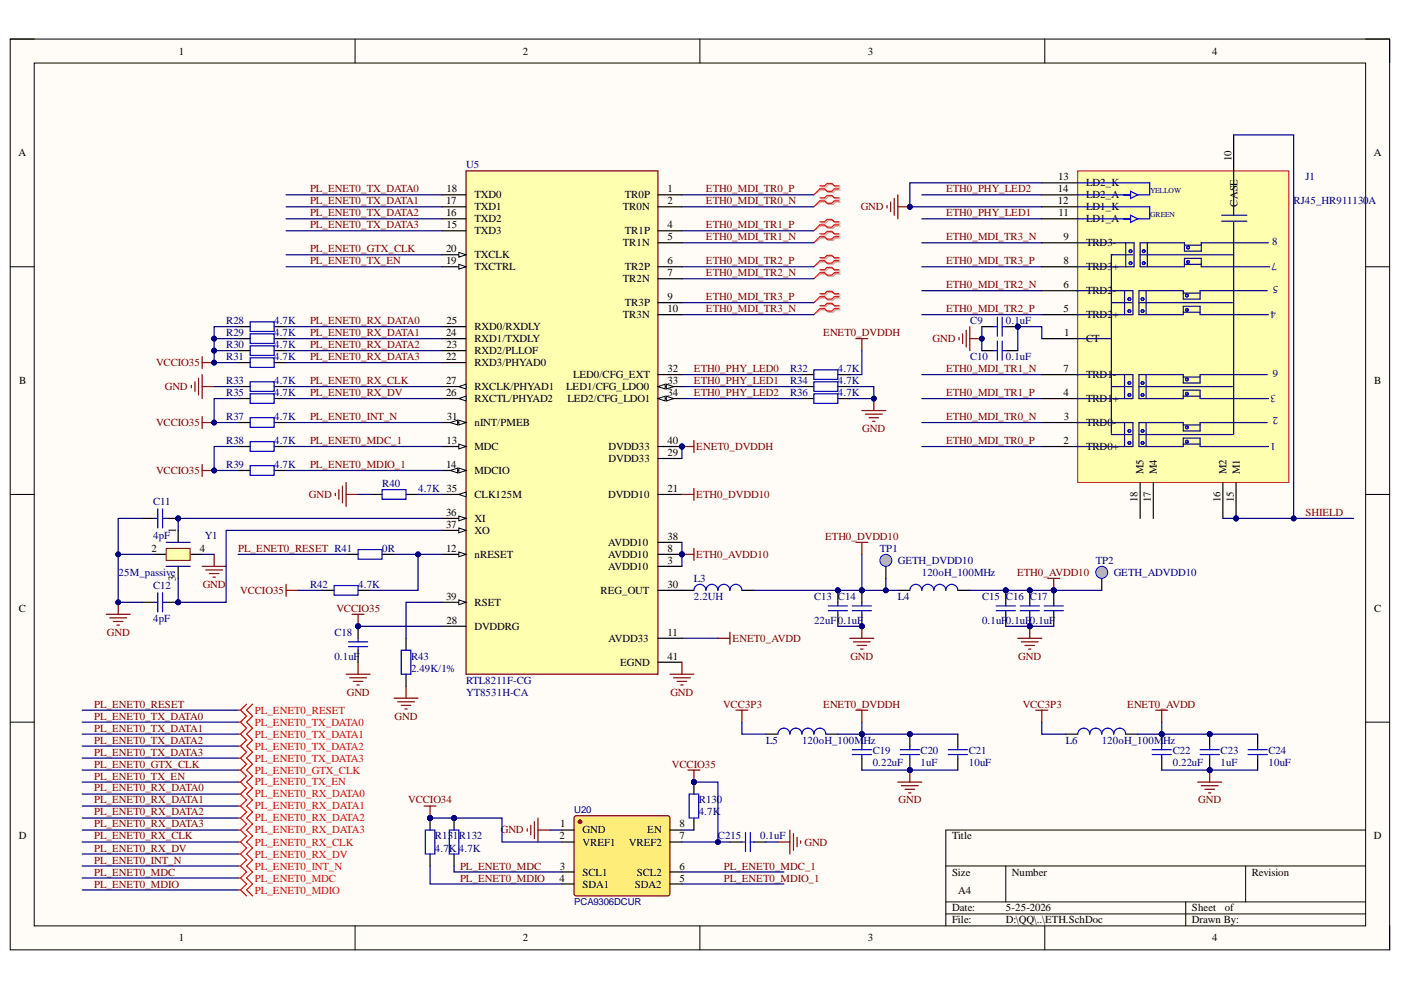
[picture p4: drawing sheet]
<svg xmlns="http://www.w3.org/2000/svg" width="297mm" height="210mm" viewBox="0 0 297 210" stroke-linecap="round" stroke-linejoin="round" font-family="sans-serif">
<defs><g id="words">
<g font-size="2.3">
<text x="37.9" y="11.6">1</text>
<text x="110.8" y="11.6">2</text>
<text x="184" y="11.6">3</text>
<text x="257" y="11.6">4</text>
<text x="3.9" y="33.1">A</text>
<text x="261.1" y="34.2" transform="rotate(-90 261.1 34.2)">10</text>
<text x="291.3" y="33.1">A</text>
<text x="94.7" y="40.8">18</text>
<text x="141.5" y="40.8">1</text>
<text x="224.3" y="40.8">14</text>
<text x="224.4" y="38.2">13</text>
<text x="230.3" y="39.5">LD2_K</text>
<text x="94.6" y="43.3">17</text>
<text x="94.6" y="45.8">16</text>
<text x="100.6" y="42">TXD0</text>
<text x="100.6" y="44.6">TXD1</text>
<text x="100.6" y="47.1">TXD2</text>
<text x="132.1" y="44.6">TR0N</text>
<text x="132.5" y="42">TR0P</text>
<text x="141.5" y="43.3">2</text>
<text x="224.3" y="43.3">12</text>
<text x="224.5" y="45.8">11</text>
<text x="230.3" y="42">LD2_A</text>
<text x="230.3" y="44.6">LD1_K</text>
<text x="230.3" y="47.1">LD1_A</text>
<text x="262.4" y="43.8" transform="rotate(-90 262.4 43.8)">CASE</text>
<text x="94.6" y="53.5">20</text>
<text x="94.7" y="48.4">15</text>
<text x="100.6" y="49.7">TXD3</text>
<text x="132.1" y="52.3">TR1N</text>
<text x="132.5" y="49.7">TR1P</text>
<text x="141.5" y="51">5</text>
<text x="141.5" y="48.4">4</text>
<text x="225.5" y="51">9</text>
<text x="230.3" y="52.3">TRD3-</text>
<text x="94.6" y="56.1">19</text>
<text x="100.6" y="57.3">TXCTRL</text>
<text x="100.6" y="54.8">TXCLK</text>
<text x="132.1" y="59.9">TR2N</text>
<text x="132.5" y="57.3">TR2P</text>
<text x="141.5" y="58.6">7</text>
<text x="141.5" y="56.1">6</text>
<text x="225.5" y="56.1">8</text>
<text x="230.3" y="57.3">TRD3</text>
<text x="236" y="57.3">+</text>
<text x="132.5" y="64.9">TR3P</text>
<text x="141.5" y="63.7">9</text>
<text x="225.5" y="61.1">6</text>
<text x="230.3" y="62.4">TRD2</text>
<text x="236" y="62.4">-</text>
<text x="94.6" y="71.3">24</text>
<text x="94.7" y="68.7">25</text>
<text x="100.6" y="70">RXD0/RXDLY</text>
<text x="132.1" y="67.5">TR3N</text>
<text x="141.5" y="66.2">10</text>
<text x="225.5" y="66.2">5</text>
<text x="225.6" y="71.3">1</text>
<text x="230.3" y="67.5">TRD2</text>
<text x="236" y="67.5">+</text>
<text x="94.6" y="76.3">22</text>
<text x="94.7" y="73.8">23</text>
<text x="100.6" y="72.5">RXD1/TXDLY</text>
<text x="100.6" y="75.1">RXD2/PLLOF</text>
<text x="100.6" y="77.6">RXD3/PHYAD0</text>
<text x="230.3" y="72.5">CT</text>
<text x="4.1" y="81.4">B</text>
<text x="94.6" y="84">26</text>
<text x="94.6" y="81.4">27</text>
<text x="100.6" y="82.7">RXCLK/PHYAD1</text>
<text x="120.1" y="82.7">LED1/CFG_LDO0</text>
<text x="121.5" y="80.1">LED0/CFG_EXT</text>
<text x="141.5" y="84">34</text>
<text x="141.5" y="81.4">33</text>
<text x="141.5" y="78.9">32</text>
<text x="225.5" y="78.9">7</text>
<text x="225.5" y="84">4</text>
<text x="230.3" y="80.1">TRD1</text>
<text x="236" y="80.1">-</text>
<text x="291.4" y="81.4">B</text>
<text x="94.8" y="89">31</text>
<text x="100.6" y="85.2">RXCTL/PHYAD2</text>
<text x="120.3" y="85.2">LED2/CFG_LDO1</text>
<text x="225.6" y="89">3</text>
<text x="230.3" y="85.2">TRD1</text>
<text x="236" y="85.2">+</text>
<text x="94.7" y="94.2">13</text>
<text x="100.6" y="95.4">MDC</text>
<text x="100.6" y="90.3">nINT/PMEB</text>
<text x="129" y="95.4">DVDD33</text>
<text x="141.5" y="94.2">40</text>
<text x="225.5" y="94.2">2</text>
<text x="230.3" y="90.3">TRD0</text>
<text x="230.3" y="95.4">TRD0+</text>
<text x="236" y="90.3">-</text>
<text x="94.6" y="99.3">14</text>
<text x="100.6" y="100.5">MDCIO</text>
<text x="129" y="98">DVDD33</text>
<text x="141.5" y="96.7">29</text>
<text x="242.5" y="100.5" transform="rotate(-90 242.5 100.5)">M5</text>
<text x="245.3" y="100.5" transform="rotate(-90 245.3 100.5)">M4</text>
<text x="260.1" y="100.5" transform="rotate(-90 260.1 100.5)">M2</text>
<text x="262.9" y="100.5" transform="rotate(-90 262.9 100.5)">M1</text>
<text x="100.6" y="105.6">CLK125M</text>
<text x="128.9" y="105.6">DVDD10</text>
<text x="141.5" y="104.3">21</text>
<text x="241.2" y="106.5" transform="rotate(-90 241.2 106.5)">18</text>
<text x="244" y="106.5" transform="rotate(-90 244 106.5)">17</text>
<text x="258.8" y="106.5" transform="rotate(-90 258.8 106.5)">16</text>
<text x="261.6" y="106.4" transform="rotate(-90 261.6 106.4)">15</text>
<text x="37.3" y="112.9" transform="rotate(-90 37.3 112.9)">1</text>
<text x="94.6" y="109.4">36</text>
<text x="94.6" y="111.9">37</text>
<text x="100.6" y="110.7">XI</text>
<text x="100.6" y="113.2">XO</text>
<text x="32.1" y="117">2</text>
<text x="42.4" y="117">4</text>
<text x="94.6" y="117">12</text>
<text x="100.6" y="118.3">nRESET</text>
<text x="128.9" y="118.3">AVDD10</text>
<text x="128.9" y="115.7">AVDD10</text>
<text x="141.5" y="119.5">3</text>
<text x="141.5" y="117">8</text>
<text x="141.5" y="114.5">38</text>
<text x="37.3" y="123.1" transform="rotate(-90 37.3 123.1)">3</text>
<text x="127.3" y="125.9">REG_OUT</text>
<text x="128.9" y="120.8">AVDD10</text>
<text x="141.5" y="124.6">30</text>
<text x="4" y="129.7">C</text>
<text x="94.6" y="127.1">39</text>
<text x="100.6" y="128.4">RSET</text>
<text x="291.4" y="129.7">C</text>
<text x="94.7" y="132.2">28</text>
<text x="100.6" y="133.5">DVDDRG</text>
<text x="129" y="136.1">AVDD33</text>
<text x="141.5" y="134.8">11</text>
<text x="131.5" y="141.2">EGND</text>
<text x="141.5" y="139.9">41</text>
<text x="4" y="178">D</text>
<text x="118.6" y="178">2</text>
<text x="118.8" y="175.4">1</text>
<text x="123.5" y="176.7">GND</text>
<text x="123.5" y="179.3">VREF1</text>
<text x="133.3" y="179.3">VREF2</text>
<text x="137.2" y="176.7">EN</text>
<text x="144.1" y="178">7</text>
<text x="144.1" y="175.4">8</text>
<text x="201.9" y="178">Title</text>
<text x="291.3" y="178">D</text>
<text x="118.7" y="184.4">3</text>
<text x="123.5" y="185.6">SCL1</text>
<text x="135" y="185.6">SCL2</text>
<text x="144.1" y="184.4">6</text>
<text x="201.9" y="185.6">Size</text>
<text x="214.6" y="185.6">Number</text>
<text x="265.4" y="185.6">Revision</text>
<text x="118.6" y="186.9">4</text>
<text x="123.5" y="188.2">SDA1</text>
<text x="134.6" y="188.2">SDA2</text>
<text x="144.1" y="186.9">5</text>
<text x="203.1" y="189.5">A4</text>
<text x="201.9" y="193.3">Date:</text>
<text x="201.9" y="195.8">File:</text>
<text x="213.3" y="193.3">5-25-2026</text>
<text x="213.3" y="195.8">D:\QQ\..\ETH.SchDoc</text>
<text x="252.7" y="193.3">Sheet</text>
<text x="252.7" y="195.8">Drawn By:</text>
<text x="259.7" y="193.3">of</text>
<text x="37.9" y="199.6">1</text>
<text x="110.8" y="199.6">2</text>
<text x="184" y="199.6">3</text>
<text x="257" y="199.6">4</text>
</g>
<g font-size="2.3" fill="#000080">
<text x="98.8" y="35.7">U5</text>
<text x="276.8" y="38.2">J1</text>
<text x="274.3" y="43.3">RJ45_HR911130</text>
<text x="290.1" y="43.3">A</text>
<text x="269.7" y="52">8</text>
<text x="270.7" y="55.7" transform="rotate(-180 270.7 55.7)">7</text>
<text x="270.5" y="65.9" transform="rotate(-180 270.5 65.9)">4</text>
<text x="271" y="60.6" transform="rotate(-180 271 60.6)">5</text>
<text x="48" y="68.7">R28</text>
<text x="48" y="71.3">R29</text>
<text x="58.1" y="68.7">4.7K</text>
<text x="58.1" y="71.3">4.7K</text>
<text x="205.7" y="68.7">C9</text>
<text x="213.3" y="68.7">0.1uF</text>
<text x="48" y="76.3">R31</text>
<text x="48" y="73.8">R30</text>
<text x="58.1" y="76.3">4.7K</text>
<text x="58.1" y="73.8">4.7K</text>
<text x="205.7" y="76.3">C10</text>
<text x="213.3" y="76.3">0.1uF</text>
<text x="48" y="81.4">R33</text>
<text x="48" y="84">R35</text>
<text x="58.1" y="81.4">4.7K</text>
<text x="58.1" y="84">4.7K</text>
<text x="167.5" y="78.9">R32</text>
<text x="167.5" y="81.4">R34</text>
<text x="167.5" y="84">R36</text>
<text x="177.7" y="78.9">4.7K</text>
<text x="177.7" y="81.4">4.7K</text>
<text x="177.7" y="84">4.7K</text>
<text x="270.5" y="83.8" transform="rotate(-180 270.5 83.8)">3</text>
<text x="271" y="78.5" transform="rotate(-180 271 78.5)">6</text>
<text x="48" y="89">R37</text>
<text x="58.1" y="89">4.7K</text>
<text x="271" y="88.5" transform="rotate(-180 271 88.5)">2</text>
<text x="48" y="94.2">R38</text>
<text x="58.1" y="94.2">4.7K</text>
<text x="270.5" y="93.8" transform="rotate(-180 270.5 93.8)">1</text>
<text x="48" y="99.3">R39</text>
<text x="58.1" y="99.3">4.7K</text>
<text x="32.5" y="107.1">C11</text>
<text x="81" y="103.3">R40</text>
<text x="88.7" y="104.3">4.7K 35</text>
<text x="32.5" y="114.2">4pF</text>
<text x="43.4" y="114.2">Y1</text>
<text x="81" y="117">0R</text>
<text x="186.5" y="117">TP1</text>
<text x="190.4" y="119.5">GETH_DVDD10</text>
<text x="232.3" y="119.5">TP2</text>
<text x="25.1" y="122.1">25M_passive</text>
<text x="32.5" y="124.9">C12</text>
<text x="65.7" y="124.6">R42</text>
<text x="76" y="124.6">4.7K</text>
<text x="147.1" y="123.3">L3</text>
<text x="195.4" y="122.1">120oH_100MHz</text>
<text x="236.1" y="122.1">GETH_ADVDD10</text>
<text x="32.5" y="132">4pF</text>
<text x="147.1" y="127.1">2.2UH</text>
<text x="172.6" y="127.1">C13</text>
<text x="177.7" y="127.1">C14</text>
<text x="190.4" y="127.1">L4</text>
<text x="208.2" y="127.1">C15</text>
<text x="213.3" y="127.1">C16</text>
<text x="218.4" y="127.1">C17</text>
<text x="70.9" y="134.8">C18</text>
<text x="172.6" y="132.2">22uF</text>
<text x="177.7" y="132.2">0.1uF</text>
<text x="208.2" y="132.2">0.1uF</text>
<text x="213.3" y="132.2">0.1uF</text>
<text x="218.4" y="132.2">0.1uF</text>
<text x="70.9" y="139.9">0.1uF</text>
<text x="87.1" y="142.4">2.49K/1%</text>
<text x="87.1" y="139.9">R43</text>
<text x="98.8" y="145">RTL8211F-CG</text>
<text x="98.8" y="147.5">YT8531H-CA</text>
<text x="162.4" y="157.7">L5</text>
<text x="170.1" y="157.7">120oH_100M</text>
<text x="183.1" y="157.7">Hz</text>
<text x="185" y="159.9">C19</text>
<text x="195.2" y="159.9">C20</text>
<text x="205.4" y="159.9">C21</text>
<text x="226" y="157.7">L6</text>
<text x="233.6" y="157.7">120oH_100M</text>
<text x="246.6" y="157.7">Hz</text>
<text x="248.6" y="159.9">C22</text>
<text x="258.8" y="159.9">C23</text>
<text x="269" y="159.9">C24</text>
<text x="185" y="162.5">0.22uF</text>
<text x="195.2" y="162.5">1uF</text>
<text x="205.4" y="162.5">10uF</text>
<text x="248.6" y="162.5">0.22uF</text>
<text x="258.8" y="162.5">1uF</text>
<text x="269" y="162.5">10uF</text>
<text x="148.1" y="172.9">4.7K</text>
<text x="148.1" y="170.3">R130</text>
<text x="92.2" y="178">R131</text>
<text x="97.3" y="178">R132</text>
<text x="152.2" y="178">C215</text>
<text x="161.2" y="178">0.1uF</text>
<text x="92.2" y="180.6">4.7K</text>
<text x="97.3" y="180.6">4.7K</text>
</g>
<g font-size="2.3" fill="#800000">
<text x="65.7" y="40.8">PL_ENET0_TX_DATA0</text>
<text x="149.7" y="40.8">ETH0_MDI_TR0_P</text>
<text x="200.6" y="40.8">ETH0_PHY_LED2</text>
<text x="65.7" y="43.3">PL_ENET0_TX_DATA1</text>
<text x="65.7" y="45.8">PL_ENET0_TX_DATA2</text>
<text x="149.7" y="43.3">ETH0_MDI_TR0_N</text>
<text x="182.5" y="44.6">GND</text>
<text x="200.6" y="45.8">ETH0_PHY_LED1</text>
<text x="65.7" y="48.4">PL_ENET0_TX_DATA3</text>
<text x="65.7" y="53.5">PL_ENET0_GTX_CLK</text>
<text x="149.7" y="48.4">ETH0_MDI_TR1_P</text>
<text x="149.7" y="51">ETH0_MDI_TR1_N</text>
<text x="200.6" y="51">ETH0_MDI_TR3_N</text>
<text x="65.7" y="56.1">PL_ENET0_TX_EN</text>
<text x="149.7" y="58.6">ETH0_MDI_TR2_N</text>
<text x="149.7" y="56.1">ETH0_MDI_TR2_P</text>
<text x="200.6" y="56.1">ETH0_MDI_TR3_P</text>
<text x="149.7" y="63.7">ETH0_MDI_TR3_P</text>
<text x="200.6" y="61.1">ETH0_MDI_TR2_N</text>
<text x="65.7" y="68.7">PL_ENET0_RX_DATA0</text>
<text x="65.7" y="71.3">PL_ENET0_RX_DATA1</text>
<text x="149.7" y="66.2">ETH0_MDI_TR3_N</text>
<text x="174.5" y="71.3">ENET0_DVDDH</text>
<text x="200.6" y="66.2">ETH0_MDI_TR2_P</text>
<text x="33.1" y="77.6">VCCIO35</text>
<text x="65.7" y="73.8">PL_ENET0_RX_DATA2</text>
<text x="65.7" y="76.3">PL_ENET0_RX_DATA3</text>
<text x="197.7" y="72.5">GND</text>
<text x="34.9" y="82.7">GND</text>
<text x="65.7" y="81.4">PL_ENET0_RX_CLK</text>
<text x="65.7" y="84">PL_ENET0_RX_DV</text>
<text x="147.1" y="81.4">ETH0_PHY_LED1</text>
<text x="147.1" y="78.9">ETH0_PHY_LED0</text>
<text x="147.1" y="84">ETH0_PHY_LED2</text>
<text x="200.6" y="84">ETH0_MDI_TR1_P</text>
<text x="200.6" y="78.9">ETH0_MDI_TR1_N</text>
<text x="65.7" y="89">PL_ENET0_INT_N</text>
<text x="200.6" y="89">ETH0_MDI_TR0_N</text>
<text x="33.1" y="90.3">VCCIO35</text>
<text x="65.7" y="94.2">PL_ENET0_MDC_1</text>
<text x="147.6" y="95.4">ENET0_DVDDH</text>
<text x="182.8" y="91.6">GND</text>
<text x="200.6" y="94.2">ETH0_MDI_TR0_P</text>
<text x="33.1" y="100.5">VCCIO35</text>
<text x="65.7" y="99.3">PL_ENET0_MDIO_1</text>
<text x="65.5" y="105.6">GND</text>
<text x="147.6" y="105.6">ETH0_DVDD10</text>
<text x="50.5" y="117">PL_ENET0_RESET R41</text>
<text x="147.6" y="118.3">ETH0_AVDD10</text>
<text x="175" y="114.5">ETH0_DVDD10</text>
<text x="43" y="124.6">GND</text>
<text x="50.9" y="125.9">VCCIO35</text>
<text x="215.7" y="122.1">ETH0_AVDD10</text>
<text x="71.3" y="129.7">VCCIO35</text>
<text x="22.7" y="134.8">GND</text>
<text x="155.3" y="136.1">ENET0_AVDD</text>
<text x="180.3" y="139.9">GND</text>
<text x="215.9" y="139.9">GND</text>
<text x="73.5" y="147.5">GND</text>
<text x="142.1" y="147.5">GND</text>
<text x="20" y="150.1">PL_ENET0_RESET</text>
<text x="20" y="152.6">PL_ENET0_TX_DATA0</text>
<text x="20" y="155.1">PL_ENET0_TX_DATA1</text>
<text x="83.7" y="152.6">GND</text>
<text x="153.3" y="150.1">VCC3P3</text>
<text x="174.5" y="150.1">ENET0_DVDDH</text>
<text x="216.8" y="150.1">VCC3P3</text>
<text x="239" y="150.1">ENET0_AVDD</text>
<text x="20" y="157.7">PL_ENET0_TX_DATA2</text>
<text x="20" y="160.2">PL_ENET0_TX_DATA3</text>
<text x="20" y="162.7">PL_ENET0_GTX_CLK</text>
<text x="20" y="165.3">PL_ENET0_TX_EN</text>
<text x="20" y="167.8">PL_ENET0_RX_DATA0</text>
<text x="142.5" y="162.7">VCCIO35</text>
<text x="20" y="170.3">PL_ENET0_RX_DATA1</text>
<text x="20" y="172.9">PL_ENET0_RX_DATA2</text>
<text x="86.5" y="170.3">VCCIO34</text>
<text x="190.5" y="170.3">GND</text>
<text x="254.1" y="170.3">GND</text>
<text x="20" y="178">PL_ENET0_RX_CLK</text>
<text x="20" y="175.4">PL_ENET0_RX_DATA3</text>
<text x="106.2" y="176.7">GND</text>
<text x="170.6" y="179.3">GND</text>
<text x="20" y="180.6">PL_ENET0_RX_DV</text>
<text x="20" y="183.1">PL_ENET0_INT_N</text>
<text x="20" y="185.6">PL_ENET0_MDC</text>
<text x="97.5" y="184.4">PL_ENET0_MDC</text>
<text x="153.5" y="184.4">PL_ENET0_MDC_1</text>
<text x="20" y="188.2">PL_ENET0_MDIO</text>
<text x="97.5" y="186.9">PL_ENET0_MDIO</text>
<text x="153.5" y="186.9">PL_ENET0_MDIO_1</text>
</g>
<text font-size="2.3" fill="#980000" x="276.8" y="109.4">SHIELD</text>
<g font-size="2.3" fill="#f00">
<text x="54.1" y="153.9">PL_ENET0_TX_DATA0</text>
<text x="54.1" y="151.3">PL_ENET0_RESET</text>
<text x="54.1" y="156.4">PL_ENET0_TX_DATA1</text>
<text x="54.1" y="158.9">PL_ENET0_TX_DATA2</text>
<text x="54.1" y="161.5">PL_ENET0_TX_DATA3</text>
<text x="54.1" y="164">PL_ENET0_GTX_CLK</text>
<text x="54.1" y="166.5">PL_ENET0_TX_EN</text>
<text x="54.1" y="169.1">PL_ENET0_RX_DATA0</text>
<text x="54.1" y="171.6">PL_ENET0_RX_DATA1</text>
<text x="54.1" y="179.3">PL_ENET0_RX_CLK</text>
<text x="54.1" y="174.2">PL_ENET0_RX_DATA2</text>
<text x="54.1" y="176.7">PL_ENET0_RX_DATA3</text>
<text x="54.1" y="181.8">PL_ENET0_RX_DV</text>
<text x="54.1" y="184.4">PL_ENET0_INT_N</text>
<text x="54.1" y="186.9">PL_ENET0_MDC</text>
<text x="54.1" y="189.5">PL_ENET0_MDIO</text>
</g>
<g font-size="2" fill="#000080">
<text x="121.7" y="172.5">U20</text>
<text x="121.7" y="191.8">PCA9306DCUR</text>
</g>
<g font-size="1.6" fill="#000080">
<text x="243.8" y="40.9">YELLOW</text>
<text x="243.8" y="46">GREEN</text>
</g>
</g></defs>
<path d="M2.2 8.3h292.4v193.1h-292.4z" fill-rule="evenodd" fill="#fffcf8"/>
<path d="M2.2 8.3h292.4v193.1h-292.4z" fill="none" stroke="#000" stroke-width=".21"/>
<path d="M7.3 13.4h282.2v182.9h-282.2z" fill-rule="evenodd" fill="#fffcf8"/>
<g fill="none" stroke="#000" stroke-width=".21">
<path d="M2.2 8.3h5.1M7.3 13.4h282.2v182.9h-282.2zM75.3 8.3v5.1M148.4 8.3v5.1M221.5 8.3v5.1M289.5 8.3h5.1v5.1M2.2 56.6h5.1M289.5 56.6h5.1M2.2 104.8h5.1M289.5 104.8h5.1M2.2 153.1h5.1M289.5 153.1h5.1"/>
<path d="M289.5 176h-89v20.3M75.3 196.3v5.1M148.4 196.3v5.1M200.5 183.6h89M200.5 191.2h89M200.5 193.8h89M213.2 183.6v7.6M221.5 196.3v5.1M251.4 191.2v5.1M264.1 183.6v7.6M294.6 196.3v5.1"/>
</g>
<path d="M219.6 150.6h2.5M220.9 150.6v2.5M245 150.6h2.6M246.3 150.6v2.5" fill="none" stroke="#800000" stroke-width=".25"/>
<circle cx="246.3" cy="155.7" r=".51" fill="#000080"/>
<circle cx="246.3" cy="155.7" r=".51" fill="none" stroke="#000080" stroke-width=".21"/>
<path d="M246.3 155.7v2.5M246.3 160.7v2.6" fill="none" stroke="#000" stroke-width=".25"/>
<circle cx="246.3" cy="155.7" r=".51" fill="#000080"/>
<circle cx="246.3" cy="155.7" r=".51" fill="none" stroke="#000080" stroke-width=".21"/>
<path d="M244.3 159h4M244.3 160h4M246.3 158.2v.8M246.3 160v.7" fill="none" stroke="#00f" stroke-width=".25"/>
<circle cx="256.5" cy="163.3" r=".51" fill="#000080"/>
<circle cx="256.5" cy="163.3" r=".51" fill="none" stroke="#000080" stroke-width=".21"/>
<circle cx="256.5" cy="155.7" r=".51" fill="#000080"/>
<circle cx="256.5" cy="155.7" r=".51" fill="none" stroke="#000080" stroke-width=".21"/>
<path d="M256.5 160.7v2.6" fill="none" stroke="#000" stroke-width=".25"/>
<circle cx="256.5" cy="163.3" r=".51" fill="#000080"/>
<circle cx="256.5" cy="163.3" r=".51" fill="none" stroke="#000080" stroke-width=".21"/>
<path d="M256.5 155.7v2.5" fill="none" stroke="#000" stroke-width=".25"/>
<circle cx="256.5" cy="155.7" r=".51" fill="#000080"/>
<circle cx="256.5" cy="155.7" r=".51" fill="none" stroke="#000080" stroke-width=".21"/>
<path d="M228.5 155.7a1.27 1.27 0 0 1 1.3-1.3 1.27 1.27 0 0 1 1.2 1.3 1.27 1.27 0 0 1 1.3-1.3 1.27 1.27 0 0 1 1.3 1.3 1.27 1.27 0 0 1 1.3-1.3 1.27 1.27 0 0 1 1.2 1.3 1.27 1.27 0 0 1 1.3-1.3 1.27 1.27 0 0 1 1.3 1.3M254.4 159h4.1M254.4 160h4.1M256.5 158.2v.8M256.5 160v.7M264.6 159h4.1M264.6 160h4.1M266.6 158.2v.8M266.6 160v.7" fill="none" stroke="#00f" stroke-width=".25"/>
<path d="M226 155.7h2.5M238.7 155.7h2.5M266.6 155.7v2.5M266.6 160.7v2.6" fill="none" stroke="#000" stroke-width=".25"/>
<path d="M253.9 165.8h5.1M254.7 166.6h3.6M255.5 167.3h2M256.2 168.1h.5M256.5 163.3v2.5" fill="none" stroke="#800000" stroke-width=".25"/>
<circle cx="256.5" cy="163.3" r=".51" fill="#000080"/>
<circle cx="256.5" cy="163.3" r=".51" fill="none" stroke="#000080" stroke-width=".21"/>
<path d="M156 150.6h2.6M157.3 150.6v2.5" fill="none" stroke="#800000" stroke-width=".25"/>
<circle cx="182.7" cy="155.7" r=".51" fill="#000080"/>
<circle cx="182.7" cy="155.7" r=".51" fill="none" stroke="#000080" stroke-width=".21"/>
<path d="M182.7 155.7v2.5M182.7 160.7v2.6" fill="none" stroke="#000" stroke-width=".25"/>
<circle cx="182.7" cy="155.7" r=".51" fill="#000080"/>
<circle cx="182.7" cy="155.7" r=".51" fill="none" stroke="#000080" stroke-width=".21"/>
<path d="M180.7 159h4.1M180.7 160h4.1M182.7 158.2v.8M182.7 160v.7" fill="none" stroke="#00f" stroke-width=".25"/>
<circle cx="192.9" cy="163.3" r=".51" fill="#000080"/>
<circle cx="192.9" cy="163.3" r=".51" fill="none" stroke="#000080" stroke-width=".21"/>
<circle cx="192.9" cy="155.7" r=".51" fill="#000080"/>
<circle cx="192.9" cy="155.7" r=".51" fill="none" stroke="#000080" stroke-width=".21"/>
<path d="M192.9 160.7v2.6" fill="none" stroke="#000" stroke-width=".25"/>
<circle cx="192.9" cy="163.3" r=".51" fill="#000080"/>
<circle cx="192.9" cy="163.3" r=".51" fill="none" stroke="#000080" stroke-width=".21"/>
<path d="M192.9 155.7v2.5" fill="none" stroke="#000" stroke-width=".25"/>
<circle cx="192.9" cy="155.7" r=".51" fill="#000080"/>
<circle cx="192.9" cy="155.7" r=".51" fill="none" stroke="#000080" stroke-width=".21"/>
<path d="M164.9 155.7a1.27 1.27 0 0 1 1.3-1.3 1.27 1.27 0 0 1 1.3 1.3 1.27 1.27 0 0 1 1.2-1.3 1.27 1.27 0 0 1 1.3 1.3 1.27 1.27 0 0 1 1.3-1.3 1.27 1.27 0 0 1 1.3 1.3M172.6 155.7a1.27 1.27 0 0 1 1.2-1.3 1.27 1.27 0 0 1 1.3 1.3M190.9 159h4M190.9 160h4M192.9 158.2v.8M192.9 160v.7M201 159h4.1M201 160h4.1M203.1 158.2v.8M203.1 160v.7" fill="none" stroke="#00f" stroke-width=".25"/>
<path d="M162.4 155.7h2.5M175.1 155.7h2.5M203.1 155.7v2.5M203.1 160.7v2.6" fill="none" stroke="#000" stroke-width=".25"/>
<path d="M190.4 165.8h5M191.1 166.6h3.6M191.9 167.3h2M192.7 168.1h.5M192.9 163.3v2.5" fill="none" stroke="#800000" stroke-width=".25"/>
<circle cx="192.9" cy="163.3" r=".51" fill="#000080"/>
<circle cx="192.9" cy="163.3" r=".51" fill="none" stroke="#000080" stroke-width=".21"/>
<path d="M181.5 150.6h2.5M182.7 150.6v2.5" fill="none" stroke="#800000" stroke-width=".25"/>
<circle cx="144.6" cy="117.5" r=".51" fill="#000080"/>
<circle cx="144.6" cy="117.5" r=".51" fill="none" stroke="#000080" stroke-width=".21"/>
<circle cx="144.6" cy="94.7" r=".51" fill="#000080"/>
<circle cx="144.6" cy="94.7" r=".51" fill="none" stroke="#000080" stroke-width=".21"/>
<path d="M98.8 36.2h40.7v106.8h-40.7z" fill-rule="evenodd" fill="#ffffb0"/>
<path d="M98.8 36.2h40.7v106.8h-40.7z" fill="none" stroke="#800000" stroke-width=".25"/>
<path d="M93.7 41.3h5.1M93.7 43.8h5.1M93.7 46.4h5.1M93.7 48.9h5.1M93.7 56.6h5.1" fill="none" stroke="#000" stroke-width=".25"/>
<path d="M97.3 56l1.5 .6-1.5 .5z" fill="#f8fcff"/>
<path d="M97.3 56l1.5 .6-1.5 .5z" fill="none" stroke="#000" stroke-width=".21"/>
<path d="M93.7 54h5.1" fill="none" stroke="#000" stroke-width=".25"/>
<path d="M97.3 53.5l1.5 .5-1.5 .5z" fill="#f8fcff"/>
<path d="M97.3 53.5l1.5 .5-1.5 .5z" fill="none" stroke="#000" stroke-width=".21"/>
<path d="M93.7 69.3h5.1M93.7 71.8h5.1M93.7 74.3h5.1M93.7 76.9h5.1M93.7 84.5h5.1" fill="none" stroke="#000" stroke-width=".25"/>
<path d="M97.3 84.5l1.5-.5v1z" fill="#f8fcff"/>
<path d="M97.3 84.5l1.5-.5v1z" fill="none" stroke="#000" stroke-width=".21"/>
<path d="M93.7 82h5.1" fill="none" stroke="#000" stroke-width=".25"/>
<path d="M97.3 82l1.5-.5v1z" fill="#f8fcff"/>
<path d="M97.3 82l1.5-.5v1z" fill="none" stroke="#000" stroke-width=".21"/>
<path d="M93.7 94.7h5.1" fill="none" stroke="#000" stroke-width=".25"/>
<path d="M97.3 94.2l1.5 .5-1.5 .5z" fill="#f8fcff"/>
<path d="M97.3 94.2l1.5 .5-1.5 .5z" fill="none" stroke="#000" stroke-width=".21"/>
<path d="M93.7 99.8h5.1" fill="none" stroke="#000" stroke-width=".25"/>
<path d="M97.3 99.2l1.5 .6-1.5 .5z" fill="#f8fcff"/>
<path d="M97.3 99.2l1.5 .6-1.5 .5z" fill="none" stroke="#000" stroke-width=".21"/>
<path d="M95.5 99.8l1.5-.6v1.1z" fill="#f8fcff"/>
<path d="M95.5 99.8l1.5-.6v1.1z" fill="none" stroke="#000" stroke-width=".21"/>
<path d="M93.7 104.8h5.1" fill="none" stroke="#000" stroke-width=".25"/>
<path d="M97.3 104.8l1.5-.5v1z" fill="#f8fcff"/>
<path d="M97.3 104.8l1.5-.5v1z" fill="none" stroke="#000" stroke-width=".21"/>
<path d="M93.7 109.9h5.1" fill="none" stroke="#000" stroke-width=".25"/>
<path d="M97.3 109.4l1.5 .5-1.5 .5z" fill="#f8fcff"/>
<path d="M97.3 109.4l1.5 .5-1.5 .5z" fill="none" stroke="#000" stroke-width=".21"/>
<path d="M93.7 112.5h5.1" fill="none" stroke="#000" stroke-width=".25"/>
<path d="M97.3 111.9l1.5 .6-1.5 .5z" fill="#f8fcff"/>
<path d="M97.3 111.9l1.5 .6-1.5 .5z" fill="none" stroke="#000" stroke-width=".21"/>
<path d="M93.7 117.5h5.1" fill="none" stroke="#000" stroke-width=".25"/>
<path d="M97.3 117l1.5 .5-1.5 .5z" fill="#f8fcff"/>
<path d="M97.3 117l1.5 .5-1.5 .5z" fill="none" stroke="#000" stroke-width=".21"/>
<path d="M93.7 89.6h5.1M139.5 125.2h5.1M139.5 120.1h5.1" fill="none" stroke="#000" stroke-width=".25"/>
<path d="M97.3 89.1l1.5 .5-1.5 .5z" fill="#f8fcff"/>
<path d="M97.3 89.1l1.5 .5-1.5 .5z" fill="none" stroke="#000" stroke-width=".21"/>
<path d="M95.5 89.6l1.5-.5v1z" fill="#f8fcff"/>
<path d="M95.5 89.6l1.5-.5v1z" fill="none" stroke="#000" stroke-width=".21"/>
<path d="M139.5 84.5h5.1" fill="none" stroke="#000" stroke-width=".25"/>
<path d="M139.5 84.5l1.5-.5v1z" fill="#f8fcff"/>
<path d="M139.5 84.5l1.5-.5v1z" fill="none" stroke="#000" stroke-width=".21"/>
<path d="M141.3 84l1.5 .5-1.5 .5z" fill="#f8fcff"/>
<path d="M141.3 84l1.5 .5-1.5 .5z" fill="none" stroke="#000" stroke-width=".21"/>
<path d="M139.5 82h5.1" fill="none" stroke="#000" stroke-width=".25"/>
<path d="M139.5 82l1.5-.5v1z" fill="#f8fcff"/>
<path d="M139.5 82l1.5-.5v1z" fill="none" stroke="#000" stroke-width=".21"/>
<path d="M141.3 81.5l1.5 .5-1.5 .5z" fill="#f8fcff"/>
<path d="M141.3 81.5l1.5 .5-1.5 .5z" fill="none" stroke="#000" stroke-width=".21"/>
<path d="M139.5 59.1h5.1M139.5 56.6h5.1M139.5 51.5h5.1M139.5 48.9h5.1M139.5 43.8h5.1M139.5 41.3h5.1M139.5 66.7h5.1M139.5 64.2h5.1M139.5 117.5h5.1" fill="none" stroke="#000" stroke-width=".25"/>
<circle cx="144.6" cy="117.5" r=".51" fill="#000080"/>
<circle cx="144.6" cy="117.5" r=".51" fill="none" stroke="#000080" stroke-width=".21"/>
<path d="M139.5 115h5.1M93.7 127.7h5.1M139.5 135.3h5.1" fill="none" stroke="#000" stroke-width=".25"/>
<path d="M97.3 127.2l1.5 .5-1.5 .5z" fill="#f8fcff"/>
<path d="M97.3 127.2l1.5 .5-1.5 .5z" fill="none" stroke="#000" stroke-width=".21"/>
<path d="M139.5 79.4h5.1M139.5 94.7h5.1M93.7 132.8h5.1M139.5 140.4h5.1" fill="none" stroke="#000" stroke-width=".25"/>
<circle cx="144.6" cy="94.7" r=".51" fill="#000080"/>
<circle cx="144.6" cy="94.7" r=".51" fill="none" stroke="#000080" stroke-width=".21"/>
<path d="M139.5 97.2h5.1M139.5 104.8h5.1" fill="none" stroke="#000" stroke-width=".25"/>
<g fill="none" stroke="#800000" stroke-width=".25">
<path d="M144.6 94.7h2.5M147.1 93.4v2.5M152.2 135.3h2.6M154.8 134.1v2.5M73.4 143h5.1M74.1 143.7h3.6M74.9 144.5h2M75.7 145.2h.5M75.9 140.4v2.6M83.5 148h5.1M84.3 148.8h3.6M85.1 149.6h2"/>
<path d="M85.8 150.3h.5M86.1 145.5v2.5M142 143h5.1M142.8 143.7h3.6M143.6 144.5h2M144.3 145.2h.5M144.6 140.4v2.6"/>
</g>
<circle cx="144.6" cy="94.7" r=".51" fill="#000080"/>
<circle cx="144.6" cy="94.7" r=".51" fill="none" stroke="#000080" stroke-width=".21"/>
<circle cx="182.7" cy="125.2" r=".51" fill="#000080"/>
<circle cx="182.7" cy="125.2" r=".51" fill="none" stroke="#000080" stroke-width=".21"/>
<circle cx="182.7" cy="132.8" r=".51" fill="#000080"/>
<circle cx="182.7" cy="132.8" r=".51" fill="none" stroke="#000080" stroke-width=".21"/>
<path d="M182.7 125.2v2.5" fill="none" stroke="#000" stroke-width=".25"/>
<circle cx="182.7" cy="125.2" r=".51" fill="#000080"/>
<circle cx="182.7" cy="125.2" r=".51" fill="none" stroke="#000080" stroke-width=".21"/>
<path d="M182.7 130.2v2.6" fill="none" stroke="#000" stroke-width=".25"/>
<circle cx="182.7" cy="132.8" r=".51" fill="#000080"/>
<circle cx="182.7" cy="132.8" r=".51" fill="none" stroke="#000080" stroke-width=".21"/>
<path d="M180.7 129.5h4.1M180.7 128.5h4.1M182.7 127.7v.8M182.7 129.5v.7" fill="none" stroke="#00f" stroke-width=".25"/>
<circle cx="177.6" cy="125.2" r=".51" fill="#000080"/>
<circle cx="177.6" cy="125.2" r=".51" fill="none" stroke="#000080" stroke-width=".21"/>
<path d="M177.6 125.2v2.5" fill="none" stroke="#000" stroke-width=".25"/>
<circle cx="177.6" cy="125.2" r=".51" fill="#000080"/>
<circle cx="177.6" cy="125.2" r=".51" fill="none" stroke="#000080" stroke-width=".21"/>
<path d="M177.6 130.2v2.6" fill="none" stroke="#000" stroke-width=".25"/>
<path d="M175.6 129.5h4.1M175.6 128.5h4.1M177.6 127.7v.8M177.6 129.5v.7" fill="none" stroke="#00f" stroke-width=".25"/>
<circle cx="213.2" cy="125.2" r=".51" fill="#000080"/>
<circle cx="213.2" cy="125.2" r=".51" fill="none" stroke="#000080" stroke-width=".21"/>
<path d="M213.2 125.2v2.5" fill="none" stroke="#000" stroke-width=".25"/>
<circle cx="213.2" cy="125.2" r=".51" fill="#000080"/>
<circle cx="213.2" cy="125.2" r=".51" fill="none" stroke="#000080" stroke-width=".21"/>
<path d="M213.2 130.2v2.6" fill="none" stroke="#000" stroke-width=".25"/>
<path d="M211.2 129.5h4.1M211.2 128.5h4.1M213.2 127.7v.8M213.2 129.5v.7" fill="none" stroke="#00f" stroke-width=".25"/>
<circle cx="218.3" cy="125.2" r=".51" fill="#000080"/>
<circle cx="218.3" cy="125.2" r=".51" fill="none" stroke="#000080" stroke-width=".21"/>
<circle cx="218.3" cy="132.8" r=".51" fill="#000080"/>
<circle cx="218.3" cy="132.8" r=".51" fill="none" stroke="#000080" stroke-width=".21"/>
<path d="M218.3 125.2v2.5" fill="none" stroke="#000" stroke-width=".25"/>
<circle cx="218.3" cy="125.2" r=".51" fill="#000080"/>
<circle cx="218.3" cy="125.2" r=".51" fill="none" stroke="#000080" stroke-width=".21"/>
<path d="M218.3 130.2v2.6" fill="none" stroke="#000" stroke-width=".25"/>
<circle cx="218.3" cy="132.8" r=".51" fill="#000080"/>
<circle cx="218.3" cy="132.8" r=".51" fill="none" stroke="#000080" stroke-width=".21"/>
<path d="M216.3 129.5h4.1M216.3 128.5h4.1M218.3 127.7v.8M218.3 129.5v.7" fill="none" stroke="#00f" stroke-width=".25"/>
<circle cx="223.4" cy="125.2" r=".51" fill="#000080"/>
<circle cx="223.4" cy="125.2" r=".51" fill="none" stroke="#000080" stroke-width=".21"/>
<path d="M223.4 125.2v2.5" fill="none" stroke="#000" stroke-width=".25"/>
<circle cx="223.4" cy="125.2" r=".51" fill="#000080"/>
<circle cx="223.4" cy="125.2" r=".51" fill="none" stroke="#000080" stroke-width=".21"/>
<path d="M223.4 130.2v2.6" fill="none" stroke="#000" stroke-width=".25"/>
<path d="M221.4 129.5h4.1M221.4 128.5h4.1M223.4 127.7v.8M223.4 129.5v.7" fill="none" stroke="#00f" stroke-width=".25"/>
<path d="M222.1 122.6h2.6M223.4 122.6v2.6" fill="none" stroke="#800000" stroke-width=".25"/>
<circle cx="223.4" cy="125.2" r=".51" fill="#000080"/>
<circle cx="223.4" cy="125.2" r=".51" fill="none" stroke="#000080" stroke-width=".21"/>
<path d="M181.5 115h2.5M182.7 115v2.5" fill="none" stroke="#800000" stroke-width=".25"/>
<path d="M187.8 120.1v2.5" fill="none" stroke="#000" stroke-width=".25"/>
<circle cx="187.8" cy="118.8" r="1.27" fill="#c0c0c0"/>
<circle cx="187.8" cy="118.8" r="1.27" fill="none" stroke="#00f" stroke-width=".21"/>
<path d="M233.6 122.6v2.6" fill="none" stroke="#000" stroke-width=".25"/>
<circle cx="233.6" cy="121.4" r="1.27" fill="#c0c0c0"/>
<circle cx="233.6" cy="121.4" r="1.27" fill="none" stroke="#00f" stroke-width=".21"/>
<path d="M180.2 135.3h5.1M180.9 136.1h3.6M181.7 136.8h2M182.5 137.6h.5M182.7 132.8v2.5" fill="none" stroke="#800000" stroke-width=".25"/>
<circle cx="182.7" cy="132.8" r=".51" fill="#000080"/>
<circle cx="182.7" cy="132.8" r=".51" fill="none" stroke="#000080" stroke-width=".21"/>
<path d="M215.8 135.3h5.1M216.6 136.1h3.5M217.3 136.8h2.1M218.1 137.6h.5M218.3 132.8v2.5" fill="none" stroke="#800000" stroke-width=".25"/>
<circle cx="218.3" cy="132.8" r=".51" fill="#000080"/>
<circle cx="218.3" cy="132.8" r=".51" fill="none" stroke="#000080" stroke-width=".21"/>
<path d="M144.6 104.8h2.5M144.6 117.5h2.5M147.1 103.6v2.5M147.1 116.3v2.5" fill="none" stroke="#800000" stroke-width=".25"/>
<circle cx="144.6" cy="117.5" r=".51" fill="#000080"/>
<circle cx="144.6" cy="117.5" r=".51" fill="none" stroke="#000080" stroke-width=".21"/>
<circle cx="215.8" cy="69.3" r=".51" fill="#000080"/>
<circle cx="215.8" cy="69.3" r=".51" fill="none" stroke="#000080" stroke-width=".21"/>
<path d="M208.2 69.3h2.5M213.2 69.3h2.6" fill="none" stroke="#000" stroke-width=".25"/>
<circle cx="215.8" cy="69.3" r=".51" fill="#000080"/>
<circle cx="215.8" cy="69.3" r=".51" fill="none" stroke="#000080" stroke-width=".21"/>
<path d="M210.7 69.3h.8M210.7 74.3h.8M211.5 67.2v4.1M211.5 72.3v4.1M212.5 67.2v4.1M212.5 72.3v4.1M212.5 69.3h.7M212.5 74.3h.7" fill="none" stroke="#00f" stroke-width=".25"/>
<path d="M208.2 74.3h2.5M213.2 74.3h2.6" fill="none" stroke="#000" stroke-width=".25"/>
<circle cx="262.1" cy="109.9" r=".51" fill="#000080"/>
<circle cx="262.1" cy="109.9" r=".51" fill="none" stroke="#000080" stroke-width=".21"/>
<path d="M228.5 36.2h44.8v66.1h-44.8z" fill-rule="evenodd" fill="#ffffb0"/>
<path d="M228.5 36.2h44.8v66.1h-44.8z" fill="none" stroke="#bf0000" stroke-width=".21"/>
<g fill="none" stroke="#000" stroke-width=".25">
<path d="M220.9 38.8h7.6M261.6 28.6v7.6M220.9 41.3h7.6M220.9 43.8h7.6M220.9 46.4h7.6M220.9 51.5h7.6M220.9 56.6h7.6M220.9 61.6h7.6M220.9 66.7h7.6M220.9 71.8h7.6M220.9 79.4h7.6M220.9 89.6h7.6"/>
<path d="M220.9 84.5h7.6M220.9 94.7h7.6M241.7 102.3v7.6M244.5 102.3v7.6M259.3 102.3v7.6M262.1 102.3v7.6"/>
</g>
<path d="M228.5 38.8h15.3v2.5h-2.6M228.5 41.3h10.2M228.5 43.8h15.3v2.6h-2.6M228.5 46.4h10.2M238.2 41.3h1.5v-.7l1.5 .7-1.5 .8v-.8zM238.2 46.4h1.5v-.8l1.5 .8-1.5 .8v-.8z" fill="none" stroke="#00f" stroke-width=".25"/>
<g fill="none" stroke="#0c0087" stroke-width=".25">
<path d="M261.6 36.2v9.4M228.5 51.5h12v5.1h-12M238.7 51.5v5.1M240.2 54h-4.6v37.9M241.7 54h19.9M243.3 51.5v5.1M251.1 52h3.6M251.1 56h3.6M259 46.9h5.4M259 45.6h5.4M261.6 47.2v44.9M268.9 51.5h-14.2v1.8h-3.6v-1.8h-9.4v5.1h9.4v-1.8h3.6v1.8h14.5"/>
<path d="M228.2 61.6h12v5.1h-12M228.2 79.4h12v5.1h-12M228.5 71.8h7.1M235.6 64.2h4.3M238.4 61.6v5.1M238.4 79.4v5.1M241.5 64.2h19.8M243 61.6v5.1M243 79.4v5.1M250.9 62.2h3.5M250.9 66.2h3.5M250.9 79.9h3.5"/>
<path d="M268.7 61.6h-14.3v1.8h-3.5v-1.8h-9.4v5.1h9.4v-1.8h3.5v1.8h14.5M268.7 79.4h-14.3v1.8h-3.5v-1.8h-9.4v5.1h9.4v-1.8h3.5v1.8h14.5M228.2 89.6h12v5.1h-12M235.6 82h4.3M235.6 92.1h4.3M238.4 89.6v5.1M241.5 82h19.8M241.5 92.1h19.8M243 89.6v5.1M250.9 84h3.5M250.9 90.1h3.5M250.9 94.2h3.5"/>
<path d="M268.7 89.6h-14.3v1.8h-3.5v-1.8h-9.4v5.1h9.4v-1.8h3.5v1.8h14.5"/>
</g>
<g fill="none" stroke="#0000bf" stroke-width=".25">
<circle cx="239.7" cy="53.3" r=".29"/>
<circle cx="239.7" cy="55.8" r=".29"/>
<circle cx="242.5" cy="55.8" r=".29"/>
<circle cx="242.5" cy="53.3" r=".29"/>
<circle cx="251.9" cy="55.5" r=".29"/>
<circle cx="251.9" cy="52.5" r=".29"/>
<circle cx="239.4" cy="63.4" r=".29"/>
<circle cx="239.4" cy="66" r=".29"/>
<circle cx="242.2" cy="66" r=".29"/>
<circle cx="242.2" cy="63.4" r=".29"/>
<circle cx="251.6" cy="62.7" r=".29"/>
<circle cx="251.6" cy="65.7" r=".29"/>
<circle cx="239.4" cy="91.4" r=".29"/>
<circle cx="239.4" cy="81.2" r=".29"/>
<circle cx="239.4" cy="93.9" r=".29"/>
<circle cx="239.4" cy="83.7" r=".29"/>
<circle cx="242.2" cy="93.9" r=".29"/>
<circle cx="242.2" cy="83.7" r=".29"/>
<circle cx="242.2" cy="81.2" r=".29"/>
<circle cx="242.2" cy="91.4" r=".29"/>
<circle cx="251.6" cy="90.6" r=".29"/>
<circle cx="251.6" cy="80.4" r=".29"/>
<circle cx="251.6" cy="83.5" r=".29"/>
<circle cx="251.6" cy="93.7" r=".29"/>
</g>
<circle cx="262.1" cy="109.9" r=".51" fill="#000080"/>
<circle cx="262.1" cy="109.9" r=".51" fill="none" stroke="#000080" stroke-width=".21"/>
<path d="M203.3 71.5v.6M204.1 70.8v2M204.9 70v3.6M205.6 69.3v5M205.6 71.8h2.6" fill="none" stroke="#800000" stroke-width=".25"/>
<circle cx="208.2" cy="71.8" r=".51" fill="#000080"/>
<circle cx="208.2" cy="71.8" r=".51" fill="none" stroke="#000080" stroke-width=".21"/>
<path d="M188.1 43.6v.5M188.8 42.8v2.1M189.6 42.1v3.5M190.4 41.3v5.1M190.4 43.8h2.5" fill="none" stroke="#800000" stroke-width=".25"/>
<circle cx="192.9" cy="43.9" r=".51" fill="#000080"/>
<circle cx="192.9" cy="43.9" r=".51" fill="none" stroke="#000080" stroke-width=".21"/>
<circle cx="75.9" cy="132.8" r=".51" fill="#000080"/>
<circle cx="75.9" cy="132.8" r=".51" fill="none" stroke="#000080" stroke-width=".21"/>
<path d="M75.9 132.8v2.5" fill="none" stroke="#000" stroke-width=".25"/>
<circle cx="75.9" cy="132.8" r=".51" fill="#000080"/>
<circle cx="75.9" cy="132.8" r=".51" fill="none" stroke="#000080" stroke-width=".21"/>
<path d="M170 79.4h2.6M177.6 79.4h2.6M170 82h2.6M170 84.5h2.6M177.6 82h2.6M177.6 84.5h2.6M75.9 137.9v2.5" fill="none" stroke="#000" stroke-width=".25"/>
<path d="M172.6 78.4h5v2h-5zM172.6 81h5v2h-5zM172.6 83.5h5v2h-5zM73.9 137.1h4.1M73.9 136.1h4.1M75.9 135.3v.8M75.9 137.1v.8" fill="none" stroke="#00f" stroke-width=".25"/>
<path d="M182.7 87h5.1M183.5 87.8h3.6M184.3 88.6h2M185 89.3h.5M185.3 84.5v2.5" fill="none" stroke="#800000" stroke-width=".25"/>
<circle cx="185.3" cy="84.5" r=".51" fill="#000080"/>
<circle cx="185.3" cy="84.5" r=".51" fill="none" stroke="#000080" stroke-width=".21"/>
<g fill="none" stroke="#000" stroke-width=".25">
<path d="M50.5 76.9h2.5M50.5 69.3h2.5M50.5 71.8h2.5M50.5 74.3h2.5M58.1 76.9h2.6M58.1 69.3h2.6M58.1 71.8h2.6M58.1 74.3h2.6M50.5 82h2.5M50.5 84.5h2.5M50.5 99.8h2.5M50.5 94.7h2.5"/>
<path d="M50.5 89.6h2.5M58.1 82h2.6M58.1 84.5h2.6M58.1 99.8h2.6M58.1 94.7h2.6M58.1 89.6h2.6M32.7 117.5h2.5M37.8 112.5v2.5M40.3 117.5h2.6M78.5 104.8h2.5M86.1 104.8h2.5M37.8 120.1v2.5"/>
<path d="M68.3 125.2h2.5M75.9 125.2h2.6"/>
</g>
<path d="M53 75.9h5.1v2h-5.1zM53 68.2h5.1v2.1h-5.1zM53 70.8h5.1v2h-5.1zM53 73.3h5.1v2.1h-5.1zM53 81h5.1v2h-5.1zM53 83.5h5.1v2h-5.1zM53 98.7h5.1v2.1h-5.1zM53 93.7h5.1v2h-5.1zM53 88.6h5.1v2h-5.1zM81 103.8h5.1v2.1h-5.1zM70.8 124.1h5.1v2.1h-5.1z" fill="none" stroke="#00f" stroke-width=".25"/>
<path d="M42.9 79.4v5.1M40.6 81.7v.5M41.3 81v2M42.1 80.2v3.5M42.9 82h2.5M71.1 104.6v.5M71.8 103.8v2.1M72.6 103.1v3.5M73.4 102.3v5.1M73.4 104.8h2.5" fill="none" stroke="#800000" stroke-width=".25"/>
<path d="M35.2 116.3h5.1v2.5h-5.1z" fill-rule="evenodd" fill="#ffffb0"/>
<path d="M35.2 116.3h5.1v2.5h-5.1z" fill="none" stroke="#800000" stroke-width=".21"/>
<path d="M35.2 115h5.1M35.2 120.1h5.1" fill="none" stroke="#11037f" stroke-width=".25"/>
<path d="M45.4 117.5v2.6M22.5 130.2h5.1M23.3 131h3.5M24 131.8h2.1M24.8 132.5h.5M25.1 127.7v2.5M42.9 120.1h5M43.6 120.8h3.6M44.4 121.6h2M45.1 122.4h.6" fill="none" stroke="#800000" stroke-width=".25"/>
<circle cx="25.1" cy="127.7" r=".51" fill="#000080"/>
<circle cx="25.1" cy="127.7" r=".51" fill="none" stroke="#000080" stroke-width=".21"/>
<circle cx="37.8" cy="109.9" r=".51" fill="#000080"/>
<circle cx="37.8" cy="109.9" r=".51" fill="none" stroke="#000080" stroke-width=".21"/>
<path d="M30.1 109.9h2.6M35.2 109.9h2.6" fill="none" stroke="#000" stroke-width=".25"/>
<circle cx="37.8" cy="109.9" r=".51" fill="#000080"/>
<circle cx="37.8" cy="109.9" r=".51" fill="none" stroke="#000080" stroke-width=".21"/>
<path d="M32.7 109.9h.7M33.4 107.9v4M34.5 107.9v4M34.5 109.9h.7" fill="none" stroke="#00f" stroke-width=".25"/>
<circle cx="37.8" cy="127.7" r=".51" fill="#000080"/>
<circle cx="37.8" cy="127.7" r=".51" fill="none" stroke="#000080" stroke-width=".21"/>
<path d="M30.1 127.7h2.6M35.2 127.7h2.6" fill="none" stroke="#000" stroke-width=".25"/>
<circle cx="37.8" cy="127.7" r=".51" fill="#000080"/>
<circle cx="37.8" cy="127.7" r=".51" fill="none" stroke="#000080" stroke-width=".21"/>
<path d="M75.9 116.5h5.1v2.1h-5.1zM32.7 127.7h.7M33.4 125.7v4M34.5 125.7v4M34.5 127.7h.7M85.1 137.9h2v5.1h-2zM147.1 125.2a1.27 1.27 0 0 1 1.3-1.3 1.27 1.27 0 0 1 1.3 1.3 1.27 1.27 0 0 1 1.2-1.3 1.27 1.27 0 0 1 1.3 1.3 1.27 1.27 0 0 1 1.3-1.3 1.27 1.27 0 0 1 1.3 1.3 1.27 1.27 0 0 1 1.2-1.3 1.27 1.27 0 0 1 1.3 1.3M192.9 125.2a1.27 1.27 0 0 1 1.3-1.3 1.27 1.27 0 0 1 1.2 1.3 1.27 1.27 0 0 1 1.3-1.3 1.27 1.27 0 0 1 1.3 1.3 1.27 1.27 0 0 1 1.3-1.3 1.27 1.27 0 0 1 1.2 1.3 1.27 1.27 0 0 1 1.3-1.3 1.27 1.27 0 0 1 1.3 1.3" fill="none" stroke="#00f" stroke-width=".25"/>
<path d="M73.4 117.5h2.5M81 117.5h2.5M86.1 135.3v2.6M144.6 125.2h2.5M157.3 125.2h2.5M190.4 125.2h2.5M203.1 125.2h2.5M86.1 143v2.5" fill="none" stroke="#000" stroke-width=".25"/>
<g fill="none" stroke="#d0a19e" stroke-width=".25">
<path d="M174.1 39.7h1l.5-.6h1l.5 .6h1.1M174.1 40.3h1l.5 .5h1l.5-.5h1.1M174.1 42.2h1l.5-.5h1l.5 .5h1.1M174.1 42.8h1l.5 .5h1l.5-.5h1.1M174.1 47.3h1l.5-.5h1l.5 .5h1.1M174.1 47.9h1l.5 .5h1l.5-.5h1.1M174.1 49.8h1l.5-.5h1l.5 .5h1.1M174.1 50.5h1l.5 .5h1l.5-.5h1.1M174.1 54.9h1l.5-.5h1l.5 .5h1.1M174.1 55.5h1l.5 .5h1l.5-.5h1.1M174.1 57.4h1l.5-.5h1l.5 .5h1.1M174.1 58.1h1l.5 .5h1l.5-.5h1.1"/>
<path d="M174.1 62.5h1l.5-.5h1l.5 .5h1.1M174.1 63.2h1l.5 .5h1l.5-.5h1.1M174.1 65.1h1l.5-.5h1l.5 .5h1.1M174.1 65.7h1l.5 .5h1l.5-.5h1.1"/>
</g>
<path d="M174.1 40.3l-1.5 1M174.1 42.8l-1.5 1M174.1 47.9l-1.5 1M174.1 50.5l-1.5 1M174.1 55.5l-1.5 1.1M174.1 58.1l-1.5 1M174.1 63.2l-1.5 1M174.1 65.7l-1.5 1" fill="none" stroke="#d0a19e" stroke-width=".21"/>
<g fill="none" stroke="#f00" stroke-width=".25">
<path d="M173.8 39.4h1l.5-.5h1.1l.5 .5h1M173.8 40h1l.5 .6h1.1l.5-.6h1M173.8 41.9h1l.5-.5h1.1l.5 .5h1M173.8 42.6h1l.5 .5h1.1l.5-.5h1M173.8 47h1l.5-.5h1.1l.5 .5h1M173.8 47.7h1l.5 .5h1.1l.5-.5h1M173.8 49.6h1l.5-.5h1.1l.5 .5h1M173.8 50.2h1l.5 .5h1.1l.5-.5h1M173.8 54.6h1l.5-.5h1.1l.5 .5h1M173.8 55.3h1l.5 .5h1.1l.5-.5h1M173.8 57.2h1l.5-.5h1.1l.5 .5h1M173.8 57.8h1l.5 .5h1.1l.5-.5h1"/>
<path d="M173.8 62.3h1l.5-.5h1.1l.5 .5h1M173.8 62.9h1l.5 .5h1.1l.5-.5h1M173.8 64.8h1l.5-.5h1.1l.5 .5h1M173.8 65.4h1l.5 .6h1.1l.5-.6h1M50.5 153.1h.5M50.5 155.7h.5M50.5 158.2h.5M51 153.1l1.3 1.3-1.3 1.3M51 155.7l1.3 1.2-1.3 1.3M51 158.2l1.3 1.3-1.3 1.2M52.3 151.8l-1.3 1.3M53.5 151.8l-1.2 1.3 1.2 1.3-1.2 1.3 1.2 1.2-1.2 1.3 1.2 1.3-1.2 1.2 1.2 1.3-1.2 1.3 1.2 1.3-1.2 1.2 1.2 1.3-1.2 1.3 1.2 1.2-1.2 1.3 1.2 1.3-1.2 1.2 1.2 1.3-1.2 1.3 1.2 1.3-1.2 1.2 1.2 1.3-1.2 1.3 1.2 1.2-1.2 1.3 1.2 1.3-1.2 1.3 1.2 1.2-1.2 1.3 1.2 1.3"/>
<path d="M50.5 163.3h.5M50.5 165.8h.5M50.5 178.5h.5M50.5 168.4h.5M50.5 170.9h.5M50.5 173.4h.5M50.5 176h.5M50.5 160.7h.5M51 163.3l1.3 1.3-1.3 1.2M51 160.7l1.3 1.3-1.3 1.3M51 165.8l1.3 1.3-1.3 1.3M51 178.5l1.3 1.3-1.3 1.3"/>
<path d="M51 176l1.3 1.3-1.3 1.2M51 168.4l1.3 1.2-1.3 1.3M51 170.9l1.3 1.3-1.3 1.2M51 173.4l1.3 1.3-1.3 1.3M50.5 181.1h.5M50.5 183.6h.5M50.5 186.2h.5M50.5 188.7h.5M51 181.1l1.3 1.2-1.3 1.3M51 183.6l1.3 1.3-1.3 1.3M51 186.2l1.3 1.2-1.3 1.3M51 188.7l1.3 1.3"/>
</g>
<path d="M173.8 40l-1.2 1.3M173.8 42.6l-1.2 1.2M173.8 47.7l-1.2 1.2M173.8 50.2l-1.2 1.3M173.8 55.3l-1.2 1.3M173.8 57.8l-1.2 1.3M173.8 62.9l-1.2 1.3M173.8 65.4l-1.2 1.3" fill="none" stroke="#f00" stroke-width=".21"/>
<path d="M42.9 75.6v2.6M42.9 76.9h2.5" fill="none" stroke="#800000" stroke-width=".25"/>
<circle cx="45.4" cy="76.9" r=".51" fill="#000080"/>
<circle cx="45.4" cy="76.9" r=".51" fill="none" stroke="#000080" stroke-width=".21"/>
<path d="M42.9 88.3v2.6M42.9 89.6h2.5" fill="none" stroke="#800000" stroke-width=".25"/>
<circle cx="45.4" cy="89.6" r=".51" fill="#000080"/>
<circle cx="45.4" cy="89.6" r=".51" fill="none" stroke="#000080" stroke-width=".21"/>
<path d="M42.9 98.5v2.5M42.9 99.8h2.5" fill="none" stroke="#800000" stroke-width=".25"/>
<circle cx="45.4" cy="99.8" r=".51" fill="#000080"/>
<circle cx="45.4" cy="99.8" r=".51" fill="none" stroke="#000080" stroke-width=".21"/>
<path d="M60.7 123.9v2.5M60.7 125.2h2.5M74.6 130.2h2.6M75.9 130.2v2.6" fill="none" stroke="#800000" stroke-width=".25"/>
<circle cx="75.9" cy="132.8" r=".51" fill="#000080"/>
<circle cx="75.9" cy="132.8" r=".51" fill="none" stroke="#000080" stroke-width=".21"/>
<path d="M181.5 71.8h2.5M182.7 71.8v2.5" fill="none" stroke="#800000" stroke-width=".25"/>
<path d="M50.5 150.6h.5M51 150.6l1.3 1.2M52.3 149.3l-1.3 1.3M53.5 149.3l-1.2 1.3 1.2 1.2" fill="none" stroke="#f00" stroke-width=".25"/>
<circle cx="123" cy="174.2" r=".38" fill="#800"/>
<circle cx="123" cy="174.2" r=".38" fill="none" stroke="#800" stroke-width=".25"/>
<path d="M121.9 173h19.9l.2 .4v16.3l-.5 .3-19.6-.1-.2-.4v-16.1z" fill="#ffed7a"/>
<path d="M121.9 173h19.9l.2 .4v16.3l-.5 .3-19.6-.1-.2-.4v-16.1z" fill="none" stroke="#800" stroke-width=".25"/>
<circle cx="123" cy="174.2" r=".38" fill="#800"/>
<circle cx="123" cy="174.2" r=".38" fill="none" stroke="#800" stroke-width=".25"/>
<path d="M119.2 176h2.5M119.2 178.5h2.5M142 176h2.6M142 178.5h2.6M154.8 178.5h2.5M159.8 178.5h2.6M119.2 184.9h2.5M119.2 187.4h2.5M142 184.9h2.6M142 187.4h2.6" fill="none" stroke="#000" stroke-width=".25"/>
<path d="M157.3 178.5h.8M158.1 176.5v4.1M159.1 176.5v4.1M159.1 178.5h.7" fill="none" stroke="#00f" stroke-width=".25"/>
<path d="M89.9 170.9h2.5M91.2 170.9v2.5M164.9 178.5h2.6M167.5 176v5.1M168.2 176.8v3.5M169 177.5v2M169.8 178.3v.5" fill="none" stroke="#800000" stroke-width=".25"/>
<circle cx="91.2" cy="173.4" r=".51" fill="#000080"/>
<circle cx="91.2" cy="173.4" r=".51" fill="none" stroke="#000080" stroke-width=".21"/>
<path d="M111.8 175.7v.5M112.5 175v2M113.3 174.2v3.6M114.1 173.4v5.1M114.1 176h2.5M145.9 163.3h2.5M147.1 163.3v2.5" fill="none" stroke="#800000" stroke-width=".25"/>
<circle cx="147.1" cy="165.8" r=".51" fill="#000080"/>
<circle cx="147.1" cy="165.8" r=".51" fill="none" stroke="#000080" stroke-width=".21"/>
<circle cx="91.2" cy="173.4" r=".51" fill="#000080"/>
<circle cx="91.2" cy="173.4" r=".51" fill="none" stroke="#000080" stroke-width=".21"/>
<path d="M91.2 173.4v2.6" fill="none" stroke="#000" stroke-width=".25"/>
<circle cx="91.2" cy="173.4" r=".51" fill="#000080"/>
<circle cx="91.2" cy="173.4" r=".51" fill="none" stroke="#000080" stroke-width=".21"/>
<path d="M91.2 181.1v2.5" fill="none" stroke="#000" stroke-width=".25"/>
<path d="M90.2 176h2v5.1h-2z" fill="none" stroke="#00f" stroke-width=".25"/>
<circle cx="96.3" cy="173.4" r=".51" fill="#000080"/>
<circle cx="96.3" cy="173.4" r=".51" fill="none" stroke="#000080" stroke-width=".21"/>
<path d="M96.3 173.4v2.6" fill="none" stroke="#000" stroke-width=".25"/>
<circle cx="96.3" cy="173.4" r=".51" fill="#000080"/>
<circle cx="96.3" cy="173.4" r=".51" fill="none" stroke="#000080" stroke-width=".21"/>
<path d="M96.3 181.1v2.5" fill="none" stroke="#000" stroke-width=".25"/>
<path d="M95.3 176h2v5.1h-2z" fill="none" stroke="#00f" stroke-width=".25"/>
<circle cx="147.1" cy="165.8" r=".51" fill="#000080"/>
<circle cx="147.1" cy="165.8" r=".51" fill="none" stroke="#000080" stroke-width=".21"/>
<path d="M147.1 165.8v2.6" fill="none" stroke="#000" stroke-width=".25"/>
<circle cx="147.1" cy="165.8" r=".51" fill="#000080"/>
<circle cx="147.1" cy="165.8" r=".51" fill="none" stroke="#000080" stroke-width=".21"/>
<path d="M147.1 173.4v2.6" fill="none" stroke="#000" stroke-width=".25"/>
<path d="M146.1 168.4h2v5h-2z" fill="none" stroke="#00f" stroke-width=".25"/>
<path d="M147.1 165.8h5.1v12.7" fill="none" stroke="#000080" stroke-width=".25"/>
<circle cx="147.1" cy="165.8" r=".51" fill="#000080"/>
<circle cx="147.1" cy="165.8" r=".51" fill="none" stroke="#000080" stroke-width=".21"/>
<circle cx="152.2" cy="178.5" r=".51" fill="#000080"/>
<circle cx="152.2" cy="178.5" r=".51" fill="none" stroke="#000080" stroke-width=".21"/>
<g fill="none" stroke="#000080" stroke-width=".25">
<path d="M30.1 109.9h-5v17.8h5M17.4 158.2h33.1M17.4 155.7h33.1M17.4 153.1h33.1M17.4 150.6h33.1M17.4 178.5h33.1M17.4 176h33.1M17.4 173.4h33.1M17.4 170.9h33.1M17.4 168.4h33.1M17.4 165.8h33.1M17.4 163.3h33.1"/>
<path d="M17.4 160.7h33.1M17.4 188.7h33.1M17.4 186.2h33.1M17.4 183.6h33.1M17.4 181.1h33.1"/>
</g>
<circle cx="25.1" cy="127.7" r=".51" fill="#000080"/>
<circle cx="25.1" cy="127.7" r=".51" fill="none" stroke="#000080" stroke-width=".21"/>
<circle cx="25.1" cy="117.5" r=".51" fill="#000080"/>
<circle cx="25.1" cy="117.5" r=".51" fill="none" stroke="#000080" stroke-width=".21"/>
<path d="M25.1 117.5h7.6" fill="none" stroke="#000080" stroke-width=".25"/>
<circle cx="25.1" cy="117.5" r=".51" fill="#000080"/>
<circle cx="25.1" cy="117.5" r=".51" fill="none" stroke="#000080" stroke-width=".21"/>
<path d="M93.7 112.5h-45.8v15.2h-10.1v-5.1" fill="none" stroke="#000080" stroke-width=".25"/>
<circle cx="37.8" cy="127.7" r=".51" fill="#000080"/>
<circle cx="37.8" cy="127.7" r=".51" fill="none" stroke="#000080" stroke-width=".21"/>
<path d="M93.7 109.9h-55.9v2.6" fill="none" stroke="#000080" stroke-width=".25"/>
<circle cx="37.8" cy="109.9" r=".51" fill="#000080"/>
<circle cx="37.8" cy="109.9" r=".51" fill="none" stroke="#000080" stroke-width=".21"/>
<path d="M50.5 94.7h-5.1v5.1h5.1M42.9 117.5h2.5" fill="none" stroke="#000080" stroke-width=".25"/>
<circle cx="45.4" cy="99.8" r=".51" fill="#000080"/>
<circle cx="45.4" cy="99.8" r=".51" fill="none" stroke="#000080" stroke-width=".21"/>
<path d="M50.5 84.5h-5.1v5.1h5.1" fill="none" stroke="#000080" stroke-width=".25"/>
<circle cx="45.4" cy="89.6" r=".51" fill="#000080"/>
<circle cx="45.4" cy="89.6" r=".51" fill="none" stroke="#000080" stroke-width=".21"/>
<path d="M50.5 69.3h-5.1v7.6h5.1M45.4 82h5.1" fill="none" stroke="#000080" stroke-width=".25"/>
<circle cx="45.4" cy="76.9" r=".51" fill="#000080"/>
<circle cx="45.4" cy="76.9" r=".51" fill="none" stroke="#000080" stroke-width=".21"/>
<circle cx="45.4" cy="74.3" r=".51" fill="#000080"/>
<circle cx="45.4" cy="74.3" r=".51" fill="none" stroke="#000080" stroke-width=".21"/>
<circle cx="45.4" cy="71.8" r=".51" fill="#000080"/>
<circle cx="45.4" cy="71.8" r=".51" fill="none" stroke="#000080" stroke-width=".21"/>
<path d="M45.4 74.3h5.1" fill="none" stroke="#000080" stroke-width=".25"/>
<circle cx="45.4" cy="74.3" r=".51" fill="#000080"/>
<circle cx="45.4" cy="74.3" r=".51" fill="none" stroke="#000080" stroke-width=".21"/>
<path d="M45.4 71.8h5.1" fill="none" stroke="#000080" stroke-width=".25"/>
<circle cx="45.4" cy="71.8" r=".51" fill="#000080"/>
<circle cx="45.4" cy="71.8" r=".51" fill="none" stroke="#000080" stroke-width=".21"/>
<g fill="none" stroke="#000080" stroke-width=".25">
<path d="M60.7 56.6h33M60.7 54h33M60.7 48.9h33M60.7 46.4h33M60.7 43.8h33M60.7 41.3h33M60.7 76.9h33M60.7 74.3h33M60.7 71.8h33M60.7 69.3h33M60.7 99.8h33M60.7 94.7h33"/>
<path d="M60.7 89.6h33M60.7 84.5h33M60.7 82h33M50.5 117.5h22.9M63.2 125.2h5.1M75.9 132.8h17.8"/>
</g>
<circle cx="75.9" cy="132.8" r=".51" fill="#000080"/>
<circle cx="75.9" cy="132.8" r=".51" fill="none" stroke="#000080" stroke-width=".21"/>
<path d="M75.9 104.8h2.6M88.6 117.5v7.7h-10.1" fill="none" stroke="#000080" stroke-width=".25"/>
<circle cx="88.6" cy="117.5" r=".51" fill="#000080"/>
<circle cx="88.6" cy="117.5" r=".51" fill="none" stroke="#000080" stroke-width=".21"/>
<path d="M83.5 117.5h10.2" fill="none" stroke="#000080" stroke-width=".25"/>
<circle cx="88.6" cy="117.5" r=".51" fill="#000080"/>
<circle cx="88.6" cy="117.5" r=".51" fill="none" stroke="#000080" stroke-width=".21"/>
<path d="M88.6 104.8h5.1M93.7 127.7h-7.6v7.6M91.2 173.4h15.2v5.1h12.8M91.2 183.6v3.8h28" fill="none" stroke="#000080" stroke-width=".25"/>
<circle cx="91.2" cy="173.4" r=".51" fill="#000080"/>
<circle cx="91.2" cy="173.4" r=".51" fill="none" stroke="#000080" stroke-width=".21"/>
<circle cx="96.3" cy="173.4" r=".51" fill="#000080"/>
<circle cx="96.3" cy="173.4" r=".51" fill="none" stroke="#000080" stroke-width=".21"/>
<path d="M116.6 176h2.6M144.6 178.5h10.2M96.3 183.6v1.3h22.9M144.6 187.4h21.6M144.6 184.9h21.6" fill="none" stroke="#000080" stroke-width=".25"/>
<circle cx="152.2" cy="178.5" r=".51" fill="#000080"/>
<circle cx="152.2" cy="178.5" r=".51" fill="none" stroke="#000080" stroke-width=".21"/>
<g fill="none" stroke="#000080" stroke-width=".25">
<path d="M144.6 59.1h28M144.6 56.6h28M144.6 51.5h28M144.6 48.9h28M144.6 43.8h28M144.6 41.3h28M144.6 79.4h25.4M144.6 66.7h28M144.6 64.2h28M144.6 84.5h25.4M144.6 82h25.4M144.6 135.3h7.6"/>
<path d="M159.8 125.2h30.6M157.3 153.1v2.6h5.1M144.6 176h2.5"/>
</g>
<circle cx="177.6" cy="125.2" r=".51" fill="#000080"/>
<circle cx="177.6" cy="125.2" r=".51" fill="none" stroke="#000080" stroke-width=".21"/>
<circle cx="182.7" cy="125.2" r=".51" fill="#000080"/>
<circle cx="182.7" cy="125.2" r=".51" fill="none" stroke="#000080" stroke-width=".21"/>
<circle cx="187.8" cy="125.2" r=".51" fill="#000080"/>
<circle cx="187.8" cy="125.2" r=".51" fill="none" stroke="#000080" stroke-width=".21"/>
<path d="M177.6 155.7h25.5M162.4 178.5h2.5" fill="none" stroke="#000080" stroke-width=".25"/>
<circle cx="182.7" cy="155.7" r=".51" fill="#000080"/>
<circle cx="182.7" cy="155.7" r=".51" fill="none" stroke="#000080" stroke-width=".21"/>
<circle cx="192.9" cy="155.7" r=".51" fill="#000080"/>
<circle cx="192.9" cy="155.7" r=".51" fill="none" stroke="#000080" stroke-width=".21"/>
<path d="M177.6 132.8h5.1" fill="none" stroke="#000080" stroke-width=".25"/>
<circle cx="182.7" cy="132.8" r=".51" fill="#000080"/>
<circle cx="182.7" cy="132.8" r=".51" fill="none" stroke="#000080" stroke-width=".21"/>
<path d="M180.2 82h5.1v2.5h-5.1" fill="none" stroke="#000080" stroke-width=".25"/>
<circle cx="185.3" cy="84.5" r=".51" fill="#000080"/>
<circle cx="185.3" cy="84.5" r=".51" fill="none" stroke="#000080" stroke-width=".21"/>
<path d="M182.7 74.3v5.1h-2.5M182.7 163.3h20.4" fill="none" stroke="#000080" stroke-width=".25"/>
<circle cx="192.9" cy="163.3" r=".51" fill="#000080"/>
<circle cx="192.9" cy="163.3" r=".51" fill="none" stroke="#000080" stroke-width=".21"/>
<path d="M220.9 38.8h-28v5h28" fill="none" stroke="#000080" stroke-width=".25"/>
<circle cx="192.9" cy="43.9" r=".51" fill="#000080"/>
<circle cx="192.9" cy="43.9" r=".51" fill="none" stroke="#000080" stroke-width=".21"/>
<path d="M195.4 56.6h25.5M195.4 51.5h25.5M195.4 46.4h25.5M195.4 41.3h25.5M195.4 79.4h25.5M195.4 66.7h25.5M195.4 61.6h25.5M195.4 94.7h25.5M195.4 89.6h25.5M195.4 84.5h25.5M205.6 125.2h17.8" fill="none" stroke="#000080" stroke-width=".25"/>
<circle cx="213.2" cy="125.2" r=".51" fill="#000080"/>
<circle cx="213.2" cy="125.2" r=".51" fill="none" stroke="#000080" stroke-width=".21"/>
<circle cx="218.3" cy="125.2" r=".51" fill="#000080"/>
<circle cx="218.3" cy="125.2" r=".51" fill="none" stroke="#000080" stroke-width=".21"/>
<circle cx="223.4" cy="125.2" r=".51" fill="#000080"/>
<circle cx="223.4" cy="125.2" r=".51" fill="none" stroke="#000080" stroke-width=".21"/>
<path d="M213.2 132.8h10.2" fill="none" stroke="#000080" stroke-width=".25"/>
<circle cx="218.3" cy="132.8" r=".51" fill="#000080"/>
<circle cx="218.3" cy="132.8" r=".51" fill="none" stroke="#000080" stroke-width=".21"/>
<path d="M220.9 71.8v-2.5h-5.1v5" fill="none" stroke="#000080" stroke-width=".25"/>
<circle cx="215.8" cy="69.3" r=".51" fill="#000080"/>
<circle cx="215.8" cy="69.3" r=".51" fill="none" stroke="#000080" stroke-width=".21"/>
<path d="M223.4 125.2h10.2M220.9 153.1v2.6h5.1" fill="none" stroke="#000080" stroke-width=".25"/>
<circle cx="223.4" cy="125.2" r=".51" fill="#000080"/>
<circle cx="223.4" cy="125.2" r=".51" fill="none" stroke="#000080" stroke-width=".21"/>
<path d="M241.2 155.7h25.4" fill="none" stroke="#000080" stroke-width=".25"/>
<circle cx="246.3" cy="155.7" r=".51" fill="#000080"/>
<circle cx="246.3" cy="155.7" r=".51" fill="none" stroke="#000080" stroke-width=".21"/>
<circle cx="256.5" cy="155.7" r=".51" fill="#000080"/>
<circle cx="256.5" cy="155.7" r=".51" fill="none" stroke="#000080" stroke-width=".21"/>
<path d="M246.3 163.3h20.3" fill="none" stroke="#000080" stroke-width=".25"/>
<circle cx="256.5" cy="163.3" r=".51" fill="#000080"/>
<circle cx="256.5" cy="163.3" r=".51" fill="none" stroke="#000080" stroke-width=".21"/>
<path d="M261.6 28.6h12.7v81.3h-15" fill="none" stroke="#000080" stroke-width=".25"/>
<circle cx="262.1" cy="109.9" r=".51" fill="#000080"/>
<circle cx="262.1" cy="109.9" r=".51" fill="none" stroke="#000080" stroke-width=".21"/>
<circle cx="274.3" cy="109.9" r=".51" fill="#000080"/>
<circle cx="274.3" cy="109.9" r=".51" fill="none" stroke="#000080" stroke-width=".21"/>
<path d="M274.3 109.9h12.7" fill="none" stroke="#000080" stroke-width=".25"/>
<circle cx="274.3" cy="109.9" r=".51" fill="#000080"/>
<circle cx="274.3" cy="109.9" r=".51" fill="none" stroke="#000080" stroke-width=".21"/>
<path d="M144.6 115v5.1" fill="none" stroke="#000080" stroke-width=".25"/>
<circle cx="144.6" cy="117.5" r=".51" fill="#000080"/>
<circle cx="144.6" cy="117.5" r=".51" fill="none" stroke="#000080" stroke-width=".21"/>
<path d="M144.6 94.7v2.5" fill="none" stroke="#000080" stroke-width=".25"/>
<circle cx="144.6" cy="94.7" r=".51" fill="#000080"/>
<circle cx="144.6" cy="94.7" r=".51" fill="none" stroke="#000080" stroke-width=".21"/>
<path d="M182.7 153.1v2.6" fill="none" stroke="#000080" stroke-width=".25"/>
<circle cx="182.7" cy="155.7" r=".51" fill="#000080"/>
<circle cx="182.7" cy="155.7" r=".51" fill="none" stroke="#000080" stroke-width=".21"/>
<path d="M182.7 117.5v7.7" fill="none" stroke="#000080" stroke-width=".25"/>
<circle cx="182.7" cy="125.2" r=".51" fill="#000080"/>
<circle cx="182.7" cy="125.2" r=".51" fill="none" stroke="#000080" stroke-width=".21"/>
<path d="M187.8 122.6v2.6" fill="none" stroke="#000080" stroke-width=".25"/>
<circle cx="187.8" cy="125.2" r=".51" fill="#000080"/>
<circle cx="187.8" cy="125.2" r=".51" fill="none" stroke="#000080" stroke-width=".21"/>
<path d="M208.2 69.3v5" fill="none" stroke="#000080" stroke-width=".25"/>
<circle cx="208.2" cy="71.8" r=".51" fill="#000080"/>
<circle cx="208.2" cy="71.8" r=".51" fill="none" stroke="#000080" stroke-width=".21"/>
<path d="M246.3 153.1v2.6" fill="none" stroke="#000080" stroke-width=".25"/>
<circle cx="246.3" cy="155.7" r=".51" fill="#000080"/>
<circle cx="246.3" cy="155.7" r=".51" fill="none" stroke="#000080" stroke-width=".21"/>
<use href="#words"/>
</svg>
